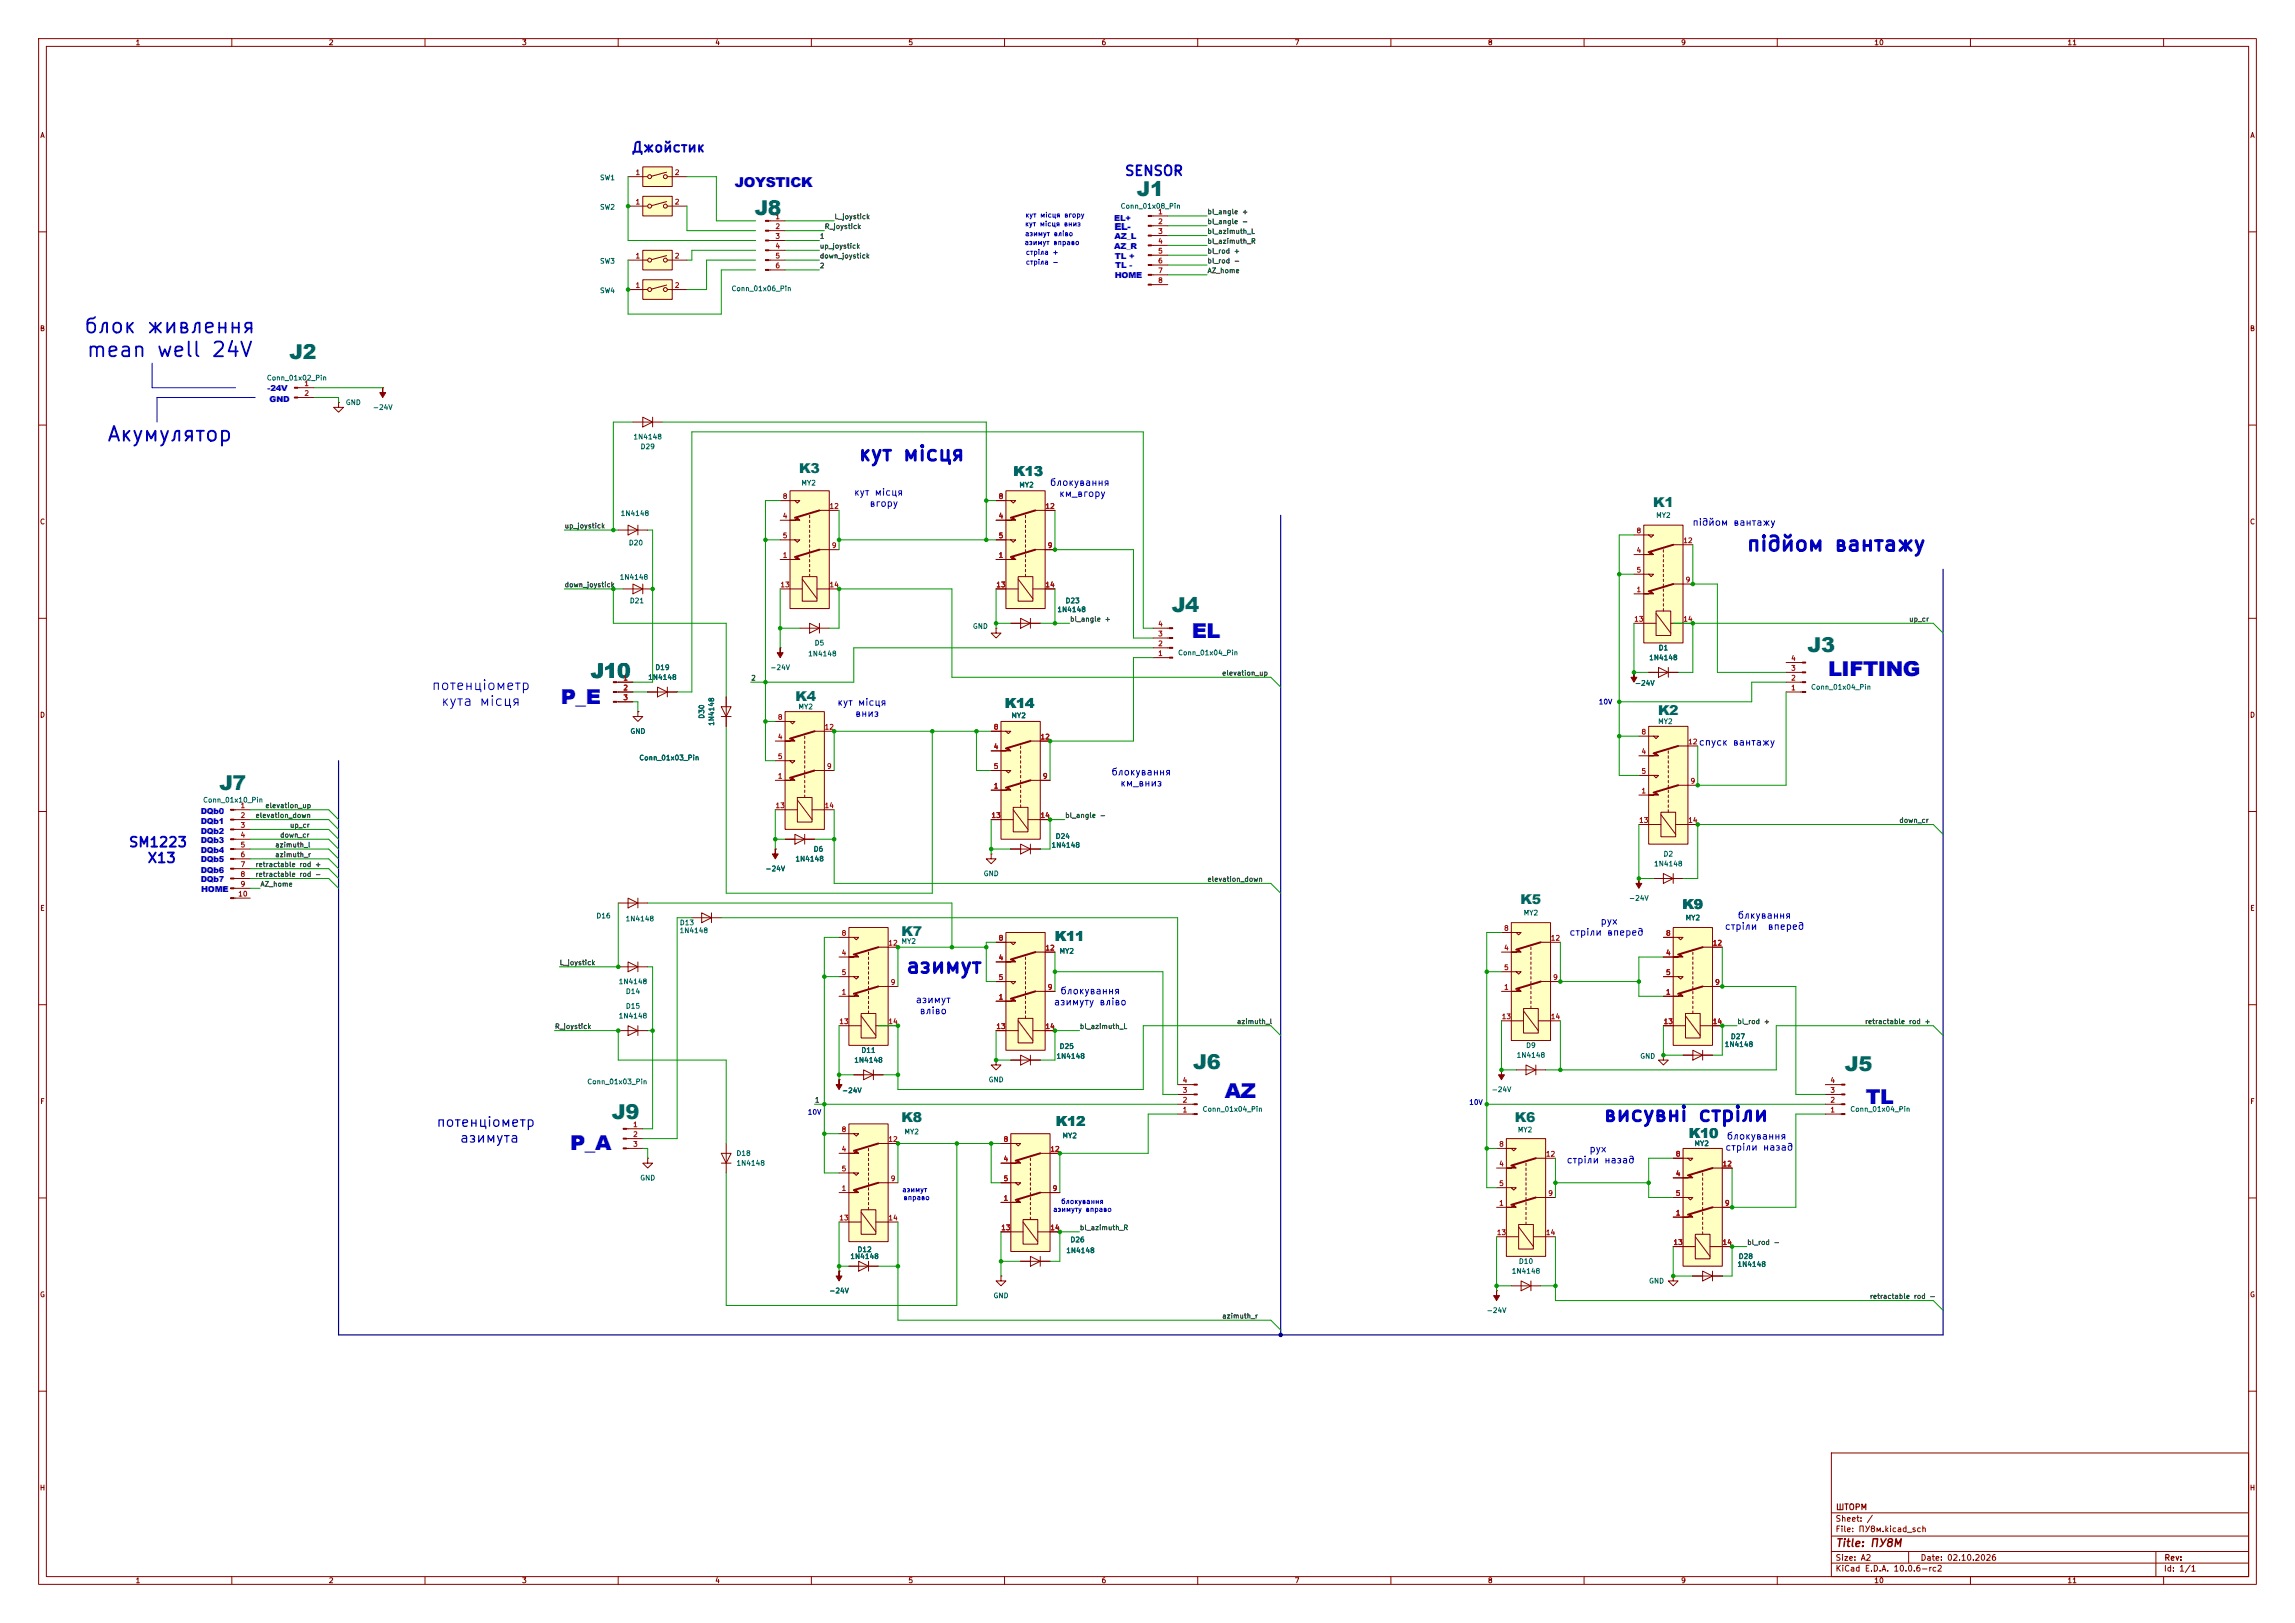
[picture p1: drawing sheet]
<svg xmlns="http://www.w3.org/2000/svg" width="594mm" height="420mm" viewBox="0 0 594 420" stroke-linecap="round" stroke-linejoin="round" font-family="sans-serif">
<defs><g id="words">
<g font-size="5.3" fill="#006464">
<text x="294.3" y="50.7">J1</text>
<text x="195.3" y="55.6">J8</text>
<text x="74.9" y="92.9">J2</text>
<text x="303.3" y="158.4">J4</text>
<text x="467.9" y="168.8">J3</text>
<text x="152.9" y="175.4">J10</text>
<text x="56.8" y="204.4">J7</text>
<text x="308.9" y="276.5">J6</text>
<text x="477.5" y="277">J5</text>
<text x="158.4" y="289.5">J9</text>
</g>
<g font-size="5.3" fill="#0000c2">
<text x="308.5" y="165.1">EL</text>
<text x="473.1" y="175">LIFTING</text>
<text x="145.2" y="182.1">P_E</text>
<text x="317.1" y="284.2">AZ</text>
<text x="483" y="285.7">TL</text>
<text x="147.6" y="297.7">P_A</text>
</g>
<g font-size="3.8" fill="#0000c2">
<text x="21.5" y="87.2">блок живлення</text>
<text x="22.2" y="93.3">mean well 24V</text>
<text x="27.5" y="115.2">Акумулятор</text>
<text x="222" y="120.2">кут місця</text>
<text x="451.8" y="143.6">підйом вантажу</text>
<text x="234.3" y="252.8">азимут</text>
<text x="414.8" y="291.2">висувні стріли</text>
</g>
<text font-size="3.5" fill="#0000c2" x="190.2" y="48.4">JOYSTICK</text>
<g font-size="3.5" fill="#006464">
<text x="206.9" y="122.3">K3</text>
<text x="262.3" y="123.1">K13</text>
<text x="427.9" y="131.2">K1</text>
<text x="205.9" y="181.5">K4</text>
<text x="260.1" y="183.3">K14</text>
<text x="429.1" y="185">K2</text>
<text x="393.6" y="234.1">K5</text>
<text x="435.5" y="235.3">K9</text>
<text x="233.3" y="242.2">K7</text>
<text x="273" y="243.5">K11</text>
<text x="233.3" y="290.4">K8</text>
<text x="273.3" y="291.5">K12</text>
<text x="392.1" y="290.4">K6</text>
<text x="437.1" y="294.5">K10</text>
</g>
<g font-size="2.5" fill="#0000c2">
<text x="163.3" y="40">Джойстик</text>
<text x="291" y="46.1">SENSOR</text>
<text x="288.4" y="59.6">EL-</text>
<text x="111.5" y="179.2">потенціометр</text>
<text x="114" y="183.3">кута місця</text>
<text x="33.1" y="219.8">SM1223</text>
<text x="38" y="223.9">X13</text>
<text x="112.8" y="292.2">потенціометр</text>
<text x="118.8" y="296.3">азимута</text>
</g>
<g font-size="2.1" fill="#0000c2">
<text x="288.4" y="57.3">EL+</text>
<text x="288.4" y="64.4">AZ_R</text>
<text x="288.5" y="61.9">AZ_L</text>
<text x="288.5" y="66.9">TL +</text>
<text x="288.6" y="69.2">TL -</text>
<text x="288.5" y="72">HOME</text>
<text x="69.3" y="101.2">-24V</text>
<text x="69.8" y="104">GND</text>
<text x="52" y="210.7">DQb0</text>
<text x="52" y="213.2">DQb1</text>
<text x="52" y="215.8">DQb2</text>
<text x="52" y="218.1">DQb3</text>
<text x="52" y="220.6">DQb4</text>
<text x="52" y="225.9">DQb6</text>
<text x="52" y="223.2">DQb5</text>
<text x="52" y="228.2">DQb7</text>
<text x="52.1" y="230.8">HOME</text>
</g>
<text font-size="2" fill="#840000" x="475" y="400.8">Title: ПУ8М</text>
<g font-size="1.8" fill="#0000c2">
<text x="220.9" y="128.7">кут місця</text>
<text x="224.9" y="131.6">вгору</text>
<text x="271.6" y="126.2">блокування</text>
<text x="274" y="129">км_вгору</text>
<text x="437.9" y="136.5">підйом вантажу</text>
<text x="216.6" y="183.1">кут місця</text>
<text x="221.2" y="185.9">вниз</text>
<text x="439.5" y="193.4">спуск вантажу</text>
<text x="287.5" y="201.1">блокування</text>
<text x="289.8" y="204">км_вниз</text>
<text x="414.1" y="239.7">рух</text>
<text x="449.6" y="238.2">блкування</text>
<text x="406.1" y="242.6">стріли вперед</text>
<text x="446.3" y="241">стріли</text>
<text x="457.4" y="241">вперед</text>
<text x="274.3" y="257.7">блокування</text>
<text x="236.8" y="260">азимут</text>
<text x="237.9" y="262.9">вліво</text>
<text x="272.6" y="260.6">азимуту вліво</text>
<text x="411.2" y="298.6">рух</text>
<text x="446.4" y="298.2">стріли назад</text>
<text x="446.8" y="295.3">блокування</text>
<text x="405.3" y="301.5">стріли назад</text>
</g>
<g font-size="1.5" fill="#840000">
<text x="475" y="394.1">Sheet: /</text>
<text x="475.1" y="391.1">ШТОРМ</text>
<text x="475" y="396.8">File: ПУ8м.kicad_sch</text>
<text x="475" y="407">KiCad E.D.A. 10.0.6-rc2</text>
<text x="475" y="404.2">Size: A2</text>
<text x="497" y="404.2">Date: 02.10.2026</text>
<text x="560" y="407">Id: 1/1</text>
<text x="560.1" y="404.2">Rev:</text>
</g>
<g font-size="1.3" fill="#840000">
<text x="35" y="12">1</text>
<text x="85" y="12">2</text>
<text x="135" y="12">3</text>
<text x="185" y="12">4</text>
<text x="235" y="12">5</text>
<text x="285" y="12">6</text>
<text x="335" y="12">7</text>
<text x="385" y="12">8</text>
<text x="435" y="12">9</text>
<text x="485" y="12">10</text>
<text x="535" y="12">11</text>
<text x="10.3" y="36">A</text>
<text x="582.3" y="36">A</text>
<text x="10.2" y="86">B</text>
<text x="582.2" y="86">B</text>
<text x="10.2" y="136">C</text>
<text x="582.2" y="136">C</text>
<text x="10.2" y="186">D</text>
<text x="582.2" y="186">D</text>
<text x="10.3" y="236">E</text>
<text x="582.3" y="236">E</text>
<text x="10.3" y="286">F</text>
<text x="582.3" y="286">F</text>
<text x="10.2" y="336">G</text>
<text x="582.2" y="336">G</text>
<text x="10.2" y="386">H</text>
<text x="582.2" y="386">H</text>
<text x="35" y="410">1</text>
<text x="85" y="410">2</text>
<text x="135" y="410">3</text>
<text x="185" y="410">4</text>
<text x="235" y="410">5</text>
<text x="285" y="410">6</text>
<text x="335" y="410">7</text>
<text x="385" y="410">8</text>
<text x="435" y="410">9</text>
<text x="485" y="410">10</text>
<text x="535" y="410">11</text>
</g>
<g font-size="1.3" fill="#006464">
<text x="155.2" y="46.9">SW1</text>
<text x="155.2" y="54.6">SW2</text>
<text x="289.9" y="54.3">Conn_01x08_Pin</text>
<text x="155.2" y="68.5">SW3</text>
<text x="155.2" y="76.1">SW4</text>
<text x="189.2" y="75.6">Conn_01x06_Pin</text>
<text x="68.9" y="98.8">Conn_01x02_Pin</text>
<text x="89.4" y="105.1">GND</text>
<text x="96.4" y="106.4">-24V</text>
<text x="163.8" y="114">1N4148</text>
<text x="165.7" y="116.5">D29</text>
<text x="207.3" y="125.9">MY2</text>
<text x="263.7" y="126.4">MY2</text>
<text x="160.5" y="133.8">1N4148</text>
<text x="428.5" y="134.3">MY2</text>
<text x="162.6" y="141.4">D20</text>
<text x="160.3" y="150.3">1N4148</text>
<text x="162.9" y="156.4">D21</text>
<text x="273.6" y="158.7">1N4148</text>
<text x="275.7" y="156.4">D23</text>
<text x="210.7" y="167.3">D5</text>
<text x="251.7" y="163">GND</text>
<text x="169.5" y="173.7">D19</text>
<text x="199.3" y="173.7">-24V</text>
<text x="209" y="170.1">1N4148</text>
<text x="304.8" y="169.9">Conn_01x04_Pin</text>
<text x="426.7" y="171.1">1N4148</text>
<text x="429.2" y="168.6">D1</text>
<text x="167.6" y="176.2">1N4148</text>
<text x="423" y="177.7">-24V</text>
<text x="468.6" y="178.8">Conn_01x04_Pin</text>
<text x="206.5" y="183.8">MY2</text>
<text x="163" y="190.2">GND</text>
<text x="182.6" y="186.1" transform="rotate(-90 182.6 186.1)">D30</text>
<text x="185.1" y="188" transform="rotate(-90 185.1 188)">1N4148</text>
<text x="261.7" y="186.1">MY2</text>
<text x="429" y="187.7">MY2</text>
<text x="165.3" y="197.1">Conn_01x03_Pin</text>
<text x="52.4" y="208">Conn_01x10_Pin</text>
<text x="210.5" y="220.7">D6</text>
<text x="272" y="219.7">1N4148</text>
<text x="273.1" y="217.4">D24</text>
<text x="430.4" y="221.9">D2</text>
<text x="198" y="225.8">-24V</text>
<text x="205.7" y="223.2">1N4148</text>
<text x="254.5" y="227">GND</text>
<text x="428" y="224.5">1N4148</text>
<text x="421.5" y="233.4">-24V</text>
<text x="154.2" y="237.9">D16</text>
<text x="161.8" y="238.7">1N4148</text>
<text x="175.8" y="239.7">D13</text>
<text x="394.2" y="237.2">MY2</text>
<text x="436.1" y="238.5">MY2</text>
<text x="175.8" y="241.8">1N4148</text>
<text x="233.2" y="244.5">MY2</text>
<text x="274.1" y="247.1">MY2</text>
<text x="160" y="255">1N4148</text>
<text x="161.9" y="257.5">D14</text>
<text x="160" y="263.9">1N4148</text>
<text x="161.9" y="261.3">D15</text>
<text x="447.9" y="269.2">D27</text>
<text x="221" y="275.3">1N4148</text>
<text x="222.8" y="272.7">D11</text>
<text x="273.3" y="274.3">1N4148</text>
<text x="274.1" y="271.7">D25</text>
<text x="392.4" y="274">1N4148</text>
<text x="394.9" y="271.5">D9</text>
<text x="424.4" y="274.3">GND</text>
<text x="446.3" y="271.2">1N4148</text>
<text x="151.9" y="280.9">Conn_01x03_Pin</text>
<text x="255.7" y="280.4">GND</text>
<text x="217.8" y="283.2">-24V</text>
<text x="311.1" y="288">Conn_01x04_Pin</text>
<text x="386" y="282.9">-24V</text>
<text x="478.8" y="288">Conn_01x04_Pin</text>
<text x="234" y="293.8">MY2</text>
<text x="392.7" y="293.3">MY2</text>
<text x="190.5" y="299.4">D18</text>
<text x="274.9" y="294.8">MY2</text>
<text x="438.4" y="296.9">MY2</text>
<text x="165.6" y="305.8">GND</text>
<text x="190.5" y="302">1N4148</text>
<text x="276.9" y="321.8">D26</text>
<text x="220" y="326.1">1N4148</text>
<text x="221.8" y="324.3">D12</text>
<text x="275.8" y="324.6">1N4148</text>
<text x="391.2" y="329.9">1N4148</text>
<text x="393" y="327.4">D10</text>
<text x="449.6" y="328.1">1N4148</text>
<text x="449.9" y="326.1">D28</text>
<text x="214.5" y="335">-24V</text>
<text x="426.7" y="332.4">GND</text>
<text x="257" y="336.2">GND</text>
<text x="384.7" y="340.1">-24V</text>
</g>
<g font-size="1.3" fill="#a90000">
<text x="164.4" y="45.6">1</text>
<text x="174.5" y="45.6">2</text>
<text x="164.4" y="53.2">1</text>
<text x="174.5" y="53.2">2</text>
<text x="200.6" y="57">1</text>
<text x="200.6" y="59.6">2</text>
<text x="299.6" y="55.7">1</text>
<text x="299.6" y="58.3">2</text>
<text x="200.6" y="62.1">3</text>
<text x="200.6" y="64.6">4</text>
<text x="299.6" y="60.8">3</text>
<text x="299.6" y="63.4">4</text>
<text x="299.6" y="65.9">5</text>
<text x="164.4" y="67.2">1</text>
<text x="174.5" y="67.2">2</text>
<text x="200.6" y="67.2">5</text>
<text x="200.6" y="69.7">6</text>
<text x="299.6" y="68.4">6</text>
<text x="299.6" y="71">7</text>
<text x="164.4" y="74.8">1</text>
<text x="174.5" y="74.8">2</text>
<text x="299.6" y="73.5">8</text>
<text x="78.6" y="100.2">1</text>
<text x="78.6" y="102.7">2</text>
<text x="202.5" y="129.4">8</text>
<text x="214.6" y="131.9">12</text>
<text x="258.3" y="129.4">8</text>
<text x="270.4" y="131.9">12</text>
<text x="202.5" y="134.5">4</text>
<text x="258.3" y="134.5">4</text>
<text x="202.5" y="139.6">5</text>
<text x="215.2" y="142.1">9</text>
<text x="258.3" y="139.6">5</text>
<text x="271" y="142.1">9</text>
<text x="423.4" y="143.4">4</text>
<text x="423.4" y="138.3">8</text>
<text x="435.5" y="140.8">12</text>
<text x="202.5" y="144.6">1</text>
<text x="258.3" y="144.6">1</text>
<text x="423.4" y="148.5">5</text>
<text x="201.9" y="152.3">13</text>
<text x="214.6" y="152.3">14</text>
<text x="257.7" y="152.3">13</text>
<text x="270.4" y="152.3">14</text>
<text x="423.4" y="153.5">1</text>
<text x="436.1" y="151">9</text>
<text x="422.8" y="161.2">13</text>
<text x="435.5" y="161.2">14</text>
<text x="299.6" y="167.5">2</text>
<text x="299.6" y="165">3</text>
<text x="299.6" y="162.4">4</text>
<text x="299.6" y="170">1</text>
<text x="463.5" y="173.9">3</text>
<text x="463.5" y="171.3">4</text>
<text x="161.2" y="176.4">1</text>
<text x="161.2" y="178.9">2</text>
<text x="463.5" y="178.9">1</text>
<text x="463.5" y="176.4">2</text>
<text x="161.2" y="181.5">3</text>
<text x="201.2" y="191.6">4</text>
<text x="201.2" y="186.6">8</text>
<text x="213.3" y="189.1">12</text>
<text x="257.1" y="189.1">8</text>
<text x="269.2" y="191.6">12</text>
<text x="424.7" y="190.4">8</text>
<text x="201.2" y="196.7">5</text>
<text x="257.1" y="194.2">4</text>
<text x="424.7" y="195.4">4</text>
<text x="436.8" y="192.9">12</text>
<text x="201.2" y="201.8">1</text>
<text x="213.9" y="199.3">9</text>
<text x="257.1" y="199.3">5</text>
<text x="269.8" y="201.8">9</text>
<text x="424.7" y="200.5">5</text>
<text x="437.4" y="203.1">9</text>
<text x="62.1" y="209.4">1</text>
<text x="200.6" y="209.4">13</text>
<text x="213.3" y="209.4">14</text>
<text x="257.1" y="204.3">1</text>
<text x="424.7" y="205.6">1</text>
<text x="62.1" y="212">2</text>
<text x="62.1" y="214.5">3</text>
<text x="256.5" y="212">13</text>
<text x="269.2" y="212">14</text>
<text x="424.1" y="213.2">13</text>
<text x="436.8" y="213.2">14</text>
<text x="62.1" y="217">4</text>
<text x="62.1" y="219.6">5</text>
<text x="62.1" y="222.1">6</text>
<text x="62.1" y="224.7">7</text>
<text x="62.1" y="227.2">8</text>
<text x="61.5" y="232.3">10</text>
<text x="62.1" y="229.7">9</text>
<text x="217.7" y="242.4">8</text>
<text x="229.8" y="245">12</text>
<text x="258.3" y="243.7">8</text>
<text x="389.2" y="241.2">8</text>
<text x="401.3" y="243.7">12</text>
<text x="431.1" y="242.4">8</text>
<text x="443.2" y="245">12</text>
<text x="217.7" y="247.5">4</text>
<text x="258.3" y="248.8">4</text>
<text x="270.4" y="246.2">12</text>
<text x="389.2" y="246.2">4</text>
<text x="389.2" y="251.3">5</text>
<text x="431.1" y="247.5">4</text>
<text x="217.7" y="257.7">1</text>
<text x="217.7" y="252.6">5</text>
<text x="230.4" y="255.1">9</text>
<text x="258.3" y="253.9">5</text>
<text x="271" y="256.4">9</text>
<text x="389.2" y="256.4">1</text>
<text x="401.9" y="253.9">9</text>
<text x="431.1" y="257.7">1</text>
<text x="431.1" y="252.6">5</text>
<text x="443.8" y="255.1">9</text>
<text x="258.3" y="258.9">1</text>
<text x="217.1" y="265.3">13</text>
<text x="229.8" y="265.3">14</text>
<text x="257.7" y="266.6">13</text>
<text x="270.4" y="266.6">14</text>
<text x="388.6" y="264">13</text>
<text x="401.3" y="264">14</text>
<text x="430.5" y="265.3">13</text>
<text x="443.2" y="265.3">14</text>
<text x="306" y="280.5">4</text>
<text x="473.6" y="280.5">4</text>
<text x="306" y="285.6">2</text>
<text x="306" y="283.1">3</text>
<text x="473.6" y="285.6">2</text>
<text x="473.6" y="283.1">3</text>
<text x="163.7" y="292">1</text>
<text x="217.7" y="293.2">8</text>
<text x="306" y="288.2">1</text>
<text x="473.6" y="288.2">1</text>
<text x="163.7" y="294.5">2</text>
<text x="163.7" y="297">3</text>
<text x="217.7" y="298.3">4</text>
<text x="229.8" y="295.8">12</text>
<text x="259.6" y="295.8">8</text>
<text x="271.7" y="298.3">12</text>
<text x="387.9" y="297">8</text>
<text x="400" y="299.6">12</text>
<text x="433.6" y="299.6">8</text>
<text x="217.7" y="303.4">5</text>
<text x="230.4" y="305.9">9</text>
<text x="259.6" y="300.9">4</text>
<text x="259.6" y="305.9">5</text>
<text x="387.9" y="302.1">4</text>
<text x="433.6" y="304.7">4</text>
<text x="445.7" y="302.1">12</text>
<text x="217.7" y="308.5">1</text>
<text x="259.6" y="311">1</text>
<text x="272.3" y="308.5">9</text>
<text x="387.9" y="307.2">5</text>
<text x="400.6" y="309.7">9</text>
<text x="433.6" y="309.7">5</text>
<text x="217.1" y="316.1">13</text>
<text x="229.8" y="316.1">14</text>
<text x="387.9" y="312.3">1</text>
<text x="433.6" y="314.8">1</text>
<text x="446.3" y="312.3">9</text>
<text x="259" y="318.6">13</text>
<text x="271.7" y="318.6">14</text>
<text x="387.3" y="319.9">13</text>
<text x="400" y="319.9">14</text>
<text x="433" y="322.4">13</text>
<text x="445.7" y="322.4">14</text>
</g>
<g font-size="1.3" fill="#0f0f0f">
<text x="213.3" y="59.6">R_joystick</text>
<text x="215.9" y="57">L_joystick</text>
<text x="312.4" y="55.8">bl_angle +</text>
<text x="312.4" y="58.3">bl_angle -</text>
<text x="212.1" y="62.1">1</text>
<text x="212.1" y="64.6">up_joystick</text>
<text x="312.4" y="63.4">bl_azimuth_R</text>
<text x="312.4" y="60.8">bl_azimuth_L</text>
<text x="312.4" y="65.9">bl_rod +</text>
<text x="212.1" y="69.7">2</text>
<text x="212.1" y="67.2">down_joystick</text>
<text x="312.4" y="68.5">bl_rod -</text>
<text x="312.4" y="71">AZ_home</text>
<text x="146" y="137">up_joystick</text>
<text x="146" y="152.3">down_joystick</text>
<text x="276.8" y="161.2">bl_angle +</text>
<text x="494" y="161.2">up_cr</text>
<text x="194.3" y="176.4">2</text>
<text x="316.2" y="175.1">elevation_up</text>
<text x="68.6" y="209.4">elevation_up</text>
<text x="66" y="212">elevation_down</text>
<text x="74.9" y="214.5">up_cr</text>
<text x="275.6" y="212">bl_angle -</text>
<text x="491.5" y="213.2">down_cr</text>
<text x="71.1" y="219.6">azimuth_l</text>
<text x="72.4" y="217">down_cr</text>
<text x="66" y="227.2">retractable rod -</text>
<text x="66" y="224.7">retractable rod +</text>
<text x="71.1" y="222.1">azimuth_r</text>
<text x="67.3" y="229.7">AZ_home</text>
<text x="312.4" y="228.5">elevation_down</text>
<text x="144.8" y="250.1">L_joystick</text>
<text x="143.5" y="266.6">R_joystick</text>
<text x="279.4" y="266.6">bl_azimuth_L</text>
<text x="320" y="265.3">azimuth_l</text>
<text x="449.6" y="265.3">bl_rod +</text>
<text x="482.6" y="265.3">retractable rod +</text>
<text x="210.8" y="285.6">1</text>
<text x="279.4" y="318.6">bl_azimuth_R</text>
<text x="452.1" y="322.5">bl_rod -</text>
<text x="316.2" y="341.5">azimuth_r</text>
<text x="483.8" y="336.4">retractable rod -</text>
</g>
<g font-size="1.3" fill="#0000c2">
<text x="265.2" y="58.9">кут місця вниз</text>
<text x="265.3" y="56.6">кут місця вгору</text>
<text x="265.1" y="63.7">азимут вправо</text>
<text x="265.2" y="61.4">азимут вліво</text>
<text x="265.4" y="68.8">стріла -</text>
<text x="265.4" y="66.2">стріла +</text>
<text x="413.7" y="182.6">10V</text>
<text x="380.1" y="286.2">10V</text>
<text x="208.9" y="288.7">10V</text>
<text x="233.4" y="308.8">азимут</text>
<text x="233.7" y="310.9">вправо</text>
<text x="274.5" y="311.9">блокування</text>
<text x="272.4" y="313.9">азимуту вправо</text>
</g>
</g></defs>
<g fill="none" stroke="#840000" stroke-width=".26">
<path d="M10 10h574v400h-574zM12 12h570v396h-570zM60 10v2M110 10v2M160 10v2M210 10v2M260 10v2M310 10v2M360 10v2M410 10v2M460 10v2M510 10v2"/>
<path d="M560 10v2M10 60h2M582 60h2M10 110h2M582 110h2M10 160h2M582 160h2M10 210h2M582 210h2M10 260h2M582 260h2M10 310h2"/>
<path d="M582 310h2M10 360h2M474 376h108v32h-108zM582 360h2M474 397.5h108M474 391.5h108M60 408v2M110 408v2M160 408v2M210 408v2M260 408v2M310 408v2"/>
<path d="M360 408v2M410 408v2M460 408v2M474 404.5h108M474 401.5h108M494 401.5v3M510 408v2M558 401.5v6.5M560 408v2"/>
</g>
<path d="M166.4 43.2h7.6v5.1h-7.6z" fill="#ffffc2"/>
<g fill="none" stroke="#840000" stroke-width=".26">
<path d="M162.6 45.7h5M166.4 43.2h7.6v5.1h-7.6zM172.5 44.6l-3.8 1M172.7 45.7h5.1"/>
<circle cx="168.1" cy="45.7" r=".51"/>
<circle cx="172.2" cy="45.7" r=".51"/>
</g>
<path d="M203.2 184.2h10.2v30.4h-10.2z" fill="#ffffc2"/>
<g fill="none" stroke="#840000" stroke-width=".26">
<path d="M161.3 152.4h7.6M163.8 151.1l2.6 1.3-2.6 1.3zM166.4 151.1v2.6M159.6 176.5h4.2M159.6 179.1h4.2M159.6 181.6h4.2M200.7 196.9h5l-.6 .6-.6-.6M200.7 186.7h5l-.6 .6-.6-.6M200.7 191.8h2.5M203.2 184.2h10.2v30.4h-10.2zM208.3 190.5v.6M208.3 191.8v.6"/>
<path d="M208.3 193v.7M208.3 194.3v.6M208.3 195.6v.6M208.3 196.9v.6M208.3 198.1v.7M208.3 199.4v.6M210.8 199.4h5.1M210.8 189.2h5.1M200.7 209.6h5.7M200.7 201.9h2.5M206.4 206.4h3.8v6.3h-3.8zM206.4 207l3.8 5.1"/>
<path d="M208.3 200.7v.6M208.3 201.9v.7M208.3 203.2v.6M208.3 204.5v.6M208.3 205.7v.7M210.2 209.6h5.7"/>
</g>
<g fill="#840000" stroke="#840000" stroke-width=".26">
<path d="M203.2 201.9h1.3l.6-.6 .6 .6z"/>
<path d="M203.2 191.8h1.3l.6-.7 .6 .7z"/>
<path d="M158.7 176.4h.9v.3h-.9z"/>
<path d="M158.7 178.9h.9v.3h-.9z"/>
<path d="M158.7 181.5h.9v.2h-.9z"/>
</g>
<path d="M210.8 199.4l-6.3 1.9M210.8 189.2l-6.3 1.9" fill="none" stroke="#840000" stroke-width=".51"/>
<path d="M391.2 238.8h10.1v30.4h-10.1z" fill="#ffffc2"/>
<g fill="none" stroke="#840000" stroke-width=".26">
<path d="M391.2 238.8h10.1v30.4h-10.1zM388.6 251.5h5.1l-.6 .6-.7-.6M388.6 241.3h5.1l-.6 .6-.7-.6M388.6 256.5h2.6M388.6 246.4h2.6M396.2 245.1v.6M396.2 246.4v.6M396.2 247.7v.6M396.2 248.9v.7M396.2 250.2v.6M396.2 251.5v.6M396.2 252.7v.7"/>
<path d="M396.2 254v.6M396.2 255.3v.6M396.2 256.5v.7M396.2 257.8v.6M396.2 259.1v.6M398.8 254h5.1M398.8 243.8h5.1M388.6 264.2h5.7M394.3 261h3.8v6.3h-3.8zM394.3 261.6l3.8 5.1M396.2 260.4v.6M398.1 264.2h5.8"/>
<path d="M387.3 334h.1"/>
</g>
<g fill="#840000" stroke="#840000" stroke-width=".26">
<path d="M391.2 256.5h1.2l.7-.6 .6 .6z"/>
<path d="M391.2 246.4h1.2l.7-.7 .6 .7z"/>
<path d="M387.3 334v1.3h.8l-.8 1.3-.7-1.3h.7z"/>
</g>
<path d="M398.8 254l-6.4 1.9M398.8 243.8l-6.4 1.9" fill="none" stroke="#840000" stroke-width=".51"/>
<path d="M219.7 290.8h10.2v30.5h-10.2z" fill="#ffffc2"/>
<g fill="none" stroke="#840000" stroke-width=".26">
<path d="M217.2 293.4h5l-.6 .6-.6-.6M217.2 298.5h2.5M219.7 290.8h10.2v30.5h-10.2zM224.8 297.2v.6M224.8 298.5v.6M224.8 299.7v.7M227.3 295.9h5.1M217.2 303.5h5l-.6 .7-.6-.7M217.2 316.2h5.7M217.2 308.6h2.5M222.9 313.1h3.8v6.3h-3.8zM222.9 313.7l3.8 5.1"/>
<path d="M224.8 301v.6M224.8 302.3v.6M224.8 303.5v.7M224.8 304.8v.6M224.8 306.1v.6M224.8 307.3v.7M224.8 308.6v.6M224.8 309.9v.6M224.8 311.2v.6M224.8 312.4v.7M226.7 316.2h5.7M227.3 306.1h5.1"/>
</g>
<g fill="#840000" stroke="#840000" stroke-width=".26">
<path d="M219.7 308.6h1.3l.6-.6 .6 .6z"/>
<path d="M219.7 298.5h1.3l.6-.7 .6 .7z"/>
</g>
<path d="M227.3 295.9l-6.3 1.9M227.3 306.1l-6.3 1.9" fill="none" stroke="#840000" stroke-width=".51"/>
<path d="M219.7 240h10.2v30.5h-10.2z" fill="#ffffc2"/>
<g fill="none" stroke="#840000" stroke-width=".26">
<path d="M217.2 252.7h5l-.6 .7-.6-.7M217.2 242.6h5l-.6 .6-.6-.6M217.2 257.8h2.5M217.2 247.7h2.5M219.7 240h10.2v30.5h-10.2zM224.8 246.4v.6M224.8 247.7v.6M224.8 248.9v.7M224.8 250.2v.6M224.8 251.5v.6M224.8 252.7v.7M224.8 254v.6"/>
<path d="M224.8 255.3v.6M224.8 256.5v.7M224.8 257.8v.6M224.8 259.1v.6M227.3 255.3h5.1M227.3 245.1h5.1M217.2 279.4h.1M217.2 265.4h5.7M221 278.1h7.6M222.9 262.3h3.8v6.3h-3.8zM222.9 262.9l3.8 5.1M223.5 276.9l2.6 1.2-2.6 1.3z"/>
<path d="M224.8 260.4v.6M224.8 261.6v.7M226.1 276.9v2.5M226.7 265.4h5.7"/>
</g>
<g fill="#840000" stroke="#840000" stroke-width=".26">
<path d="M219.7 257.8h1.3l.6-.6 .6 .6z"/>
<path d="M219.7 247.7h1.3l.6-.7 .6 .7z"/>
<path d="M217.2 279.4v1.3h.7l-.7 1.2-.8-1.2h.8z"/>
</g>
<path d="M227.3 255.3l-6.3 1.9M227.3 245.1l-6.3 1.9" fill="none" stroke="#840000" stroke-width=".51"/>
<path d="M433.1 240h10.1v30.5h-10.1z" fill="#ffffc2"/>
<g fill="none" stroke="#840000" stroke-width=".26">
<path d="M430.5 252.7h5.1l-.6 .7-.7-.7M430.5 242.6h5.1l-.6 .6-.7-.6M430.5 257.8h2.6M430.5 247.7h2.6M433.1 240h10.1v30.5h-10.1zM438.1 246.4v.6M438.1 247.7v.6M438.1 248.9v.7M438.1 250.2v.6M438.1 251.5v.6M438.1 252.7v.7M438.1 254v.6"/>
<path d="M438.1 255.3v.6M438.1 256.5v.7M438.1 257.8v.6M438.1 259.1v.6M440.7 255.3h5.1M440.7 245.1h5.1M430.5 265.4h5.7M436.2 262.3h3.9v6.3h-3.9zM436.2 262.9l3.9 5.1M438.1 260.4v.6M438.1 261.6v.7M440.1 265.4h5.7"/>
</g>
<g fill="#840000" stroke="#840000" stroke-width=".26">
<path d="M433.1 257.8h1.2l.7-.6 .6 .6z"/>
<path d="M433.1 247.7h1.2l.7-.7 .6 .7z"/>
</g>
<path d="M440.7 255.3l-6.4 1.9M440.7 245.1l-6.4 1.9" fill="none" stroke="#840000" stroke-width=".51"/>
<path d="M260.3 127h10.2v30.5h-10.2z" fill="#ffffc2"/>
<g fill="none" stroke="#840000" stroke-width=".26">
<path d="M199 57.2h4.2M199 59.7h4.2M298 55.9h4.3M298 58.4h4.3M199 62.2h4.2M199 64.8h4.2M199 67.3h4.2M199 69.9h4.2M298 61h4.3M298 63.5h4.3M298 66h4.3M298 68.6h4.3"/>
<path d="M298 71.1h4.3M298 73.7h4.3M160 137.2h7.6M162.6 135.9l2.5 1.3-2.5 1.2zM165.1 135.9v2.5M257.8 139.7h5.1l-.6 .6-.7-.6M257.8 129.5h5.1l-.6 .7-.7-.7M257.8 134.6h2.5M260.3 127h10.2v30.5h-10.2zM265.4 133.4v.6M265.4 134.6v.7M265.4 135.9v.6"/>
<path d="M265.4 137.2v.6M265.4 138.4v.7M265.4 139.7v.6M268 132.1h5M257.8 152.4h5.7M257.8 144.8h2.5M263.5 149.2h3.8v6.4h-3.8zM263.5 149.9l3.8 5M265.4 141v.6M265.4 142.2v.7M265.4 143.5v.6M265.4 144.8v.6"/>
<path d="M265.4 146.1v.6M265.4 147.3v.7M265.4 148.6v.6M267.3 152.4h5.7M268 142.2h5M207 162.6h7.6M209.5 161.3l2.6 1.3-2.6 1.2zM212.1 161.3v2.5M298.4 170.2h4.3M298.4 167.6h4.3M298.4 165.1h4.3M298.4 162.6h4.3"/>
<path d="M165.1 184.2v1.2h1.3l-1.3 1.3-1.3-1.3h1.3M165.1 184.2h.1M424.2 227.3h.1M428 227.3h7.6M430.5 226.1l2.6 1.2-2.6 1.3zM433.1 226.1v2.5M388.6 276.9h.1M430.5 273.1v1.2h1.3l-1.3 1.3-1.2-1.3h1.2M430.5 273.1h.1"/>
</g>
<g fill="#840000" stroke="#840000" stroke-width=".26">
<path d="M260.3 144.8h1.3l.7-.7 .6 .7z"/>
<path d="M260.3 134.6h1.3l.7-.6 .6 .6z"/>
<path d="M302.7 170.1h.8v.2h-.8z"/>
<path d="M302.7 167.5h.8v.3h-.8z"/>
<path d="M302.7 165h.8v.2h-.8z"/>
<path d="M302.7 162.4h.8v.3h-.8z"/>
<path d="M297.2 55.8h.8v.2h-.8z"/>
<path d="M297.2 58.3h.8v.2h-.8z"/>
<path d="M297.2 60.8h.8v.3h-.8z"/>
<path d="M297.2 63.4h.8v.2h-.8z"/>
<path d="M297.2 65.9h.8v.3h-.8z"/>
<path d="M297.2 68.5h.8v.2h-.8z"/>
<path d="M297.2 71h.8v.2h-.8z"/>
<path d="M297.2 73.5h.8v.3h-.8z"/>
<path d="M388.6 276.9v1.2h.8l-.8 1.3-.7-1.3h.7z"/>
<path d="M424.2 227.3v1.3h.7l-.7 1.3-.8-1.3h.8z"/>
<path d="M198.1 57h.9v.3h-.9z"/>
<path d="M198.1 59.6h.9v.2h-.9z"/>
<path d="M198.1 62.1h.9v.3h-.9z"/>
<path d="M198.1 64.6h.9v.3h-.9z"/>
<path d="M198.1 67.2h.9v.2h-.9z"/>
<path d="M198.1 69.7h.9v.3h-.9z"/>
</g>
<path d="M268 132.1l-6.4 1.9M268 142.2l-6.4 1.9" fill="none" stroke="#840000" stroke-width=".51"/>
<path d="M435.6 297.2h10.2v30.5h-10.2z" fill="#ffffc2"/>
<g fill="none" stroke="#840000" stroke-width=".26">
<path d="M87.6 104.1v1.3h1.3l-1.3 1.3-1.2-1.3h1.2M87.6 104.1h.1M167.6 179.1h7.7M170.2 177.8l2.5 1.3-2.5 1.2zM172.7 177.8v2.5M392.4 276.9h7.6M395 275.6l2.5 1.3-2.5 1.2zM397.5 275.6v2.5M433.1 299.7h5l-.6 .7-.6-.7M435.6 297.2h10.2v30.5h-10.2zM433.1 309.9h5l-.6 .6-.6-.6M433.1 315h2.5"/>
<path d="M433.1 304.8h2.5M438.8 319.4h3.8v6.4h-3.8zM440.7 303.5v.7M440.7 304.8v.6M440.7 306.1v.6M440.7 307.3v.7M440.7 308.6v.6M440.7 309.9v.6M440.7 311.2v.6M440.7 312.4v.7M440.7 313.7v.6M440.7 315v.6"/>
<path d="M440.7 316.2v.7M440.7 317.5v.6M440.7 318.8v.6M443.2 312.4h5.1M443.2 302.3h5.1M433.1 322.6h5.7M438.8 320l3.8 5.1M442.6 322.6h5.7"/>
</g>
<g fill="#840000" stroke="#840000" stroke-width=".26">
<path d="M435.6 315h1.3l.6-.7 .6 .7z"/>
<path d="M435.6 304.8h1.3l.6-.6 .6 .6z"/>
</g>
<path d="M443.2 312.4l-6.3 1.9M443.2 302.3l-6.3 1.9" fill="none" stroke="#840000" stroke-width=".51"/>
<path d="M204.5 127h10.1v30.5h-10.1z" fill="#ffffc2"/>
<g fill="none" stroke="#840000" stroke-width=".26">
<path d="M201.9 139.7h5.1l-.6 .6-.7-.6M201.9 129.5h5.1l-.6 .7-.7-.7M201.9 134.6h2.6M204.5 127h10.1v30.5h-10.1zM209.5 133.4v.6M209.5 134.6v.7M209.5 135.9v.6M209.5 137.2v.6M209.5 138.4v.7M209.5 139.7v.6M212.1 132.1h5.1M201.9 152.4h5.7"/>
<path d="M201.9 144.8h2.6M207.6 149.2h3.9v6.4h-3.9zM207.6 149.9l3.9 5M209.5 141v.6M209.5 142.2v.7M209.5 143.5v.6M209.5 144.8v.6M209.5 146.1v.6M209.5 147.3v.7M209.5 148.6v.6M211.5 152.4h5.7M212.1 142.2h5.1"/>
<path d="M422.9 174h.1M435.6 273.1h7.6M438.1 271.8l2.6 1.3-2.6 1.2zM440.7 271.8v2.5"/>
</g>
<g fill="#840000" stroke="#840000" stroke-width=".26">
<path d="M204.5 144.8h1.2l.7-.7 .6 .7z"/>
<path d="M204.5 134.6h1.2l.7-.6 .6 .6z"/>
<path d="M422.9 174v1.3h.8l-.8 1.2-.8-1.2h.8z"/>
</g>
<path d="M212.1 132.1l-6.4 1.9M212.1 142.2l-6.4 1.9" fill="none" stroke="#840000" stroke-width=".51"/>
<path d="M425.4 135.9h10.2v30.5h-10.2z" fill="#ffffc2"/>
<g fill="none" stroke="#840000" stroke-width=".26">
<path d="M77.1 100.3h4.2M77.1 102.9h4.2M99.1 100.3h.1M422.9 138.4h5.1l-.6 .7-.7-.7M425.4 135.9h10.2v30.5h-10.2zM422.9 148.6h5.1l-.6 .6-.7-.6M422.9 153.7h2.5M422.9 143.5h2.5M428.6 158.1h3.8v6.4h-3.8zM428.6 158.8l3.8 5M430.5 142.2v.7M430.5 143.5v.6"/>
<path d="M430.5 144.8v.6M430.5 146.1v.6M430.5 147.3v.7M430.5 148.6v.6M430.5 149.9v.6M430.5 151.1v.7M430.5 152.4v.6M430.5 153.7v.6M430.5 154.9v.7M430.5 156.2v.6M430.5 157.5v.6M433.1 151.1h5"/>
<path d="M433.1 141h5M422.9 161.3h5.7M432.4 161.3h5.7M472.4 288.3h4.3M472.4 285.8h4.3M472.4 283.2h4.3M472.4 280.7h4.3M217.2 328.9h.1"/>
</g>
<g fill="#840000" stroke="#840000" stroke-width=".26">
<path d="M425.4 153.7h1.3l.7-.7 .6 .7z"/>
<path d="M425.4 143.5h1.3l.7-.6 .6 .6z"/>
<path d="M217.2 328.9v1.3h.7l-.7 1.3-.8-1.3h.8z"/>
<path d="M99.1 100.3v1.3h.7l-.7 1.3-.8-1.3h.8z"/>
<path d="M76.2 100.2h.9v.3h-.9z"/>
<path d="M76.2 102.7h.9v.3h-.9z"/>
<path d="M476.7 288.2h.8v.2h-.8z"/>
<path d="M476.7 285.6h.8v.3h-.8z"/>
<path d="M476.7 283.1h.8v.2h-.8z"/>
<path d="M476.7 280.5h.8v.3h-.8z"/>
</g>
<path d="M433.1 151.1l-6.4 1.9M433.1 141l-6.4 1.9" fill="none" stroke="#840000" stroke-width=".51"/>
<path d="M261.6 293.4h10.2v30.5h-10.2z" fill="#ffffc2"/>
<g fill="none" stroke="#840000" stroke-width=".26">
<path d="M426.7 174h7.6M429.3 172.7l2.5 1.3-2.5 1.3zM431.8 172.7v2.6M259.1 295.9h5.1l-.7 .6-.6-.6M261.6 293.4h10.2v30.5h-10.2zM266.7 299.7v.7M269.2 298.5h5.1M259.1 306.1h5.1l-.7 .6-.6-.6M259.1 318.8h5.7M259.1 311.2h2.5M259.1 301h2.5M264.8 315.6h3.8v6.3h-3.8z"/>
<path d="M264.8 316.2l3.8 5.1M266.7 301v.6M266.7 302.3v.6M266.7 303.5v.7M266.7 304.8v.6M266.7 306.1v.6M266.7 307.3v.7M266.7 308.6v.6M266.7 309.9v.6M266.7 311.2v.6M266.7 312.4v.7M266.7 313.7v.6"/>
<path d="M266.7 315v.6M268.6 318.8h5.7M269.2 308.6h5.1M391.2 332.7h7.6M393.7 331.5l2.5 1.2-2.5 1.3zM396.2 331.5v2.5M433.1 330.2v1.3h1.2l-1.2 1.2-1.3-1.2h1.3M433.1 330.2h.1"/>
</g>
<g fill="#840000" stroke="#840000" stroke-width=".26">
<path d="M261.6 311.2h1.3l.6-.7 .7 .7z"/>
<path d="M261.6 301h1.3l.6-.6 .7 .6z"/>
</g>
<path d="M269.2 298.5l-6.3 1.9M269.2 308.6l-6.3 1.9" fill="none" stroke="#840000" stroke-width=".51"/>
<path d="M426.7 188h10.2v30.4h-10.2z" fill="#ffffc2"/>
<g fill="none" stroke="#840000" stroke-width=".26">
<path d="M424.2 190.5h5.1l-.7 .6-.6-.6M424.2 195.6h2.5M426.7 188h10.2v30.4h-10.2zM431.8 194.3v.6M431.8 195.6v.6M431.8 196.9v.6M431.8 198.1v.7M431.8 199.4v.6M434.3 193h5.1M424.2 200.7h5.1l-.7 .6-.6-.6M424.2 213.4h5.7M424.2 205.7h2.5"/>
<path d="M429.9 210.2h3.8v6.3h-3.8zM429.9 210.8l3.8 5.1M431.8 200.7v.6M431.8 201.9v.7M431.8 203.2v.6M431.8 204.5v.6M431.8 205.7v.7M431.8 207v.6M431.8 208.3v.6M431.8 209.6v.6M433.7 213.4h5.7M434.3 203.2h5.1"/>
</g>
<g fill="#840000" stroke="#840000" stroke-width=".26">
<path d="M426.7 205.7h1.3l.6-.6 .7 .6z"/>
<path d="M426.7 195.6h1.3l.6-.7 .7 .7z"/>
</g>
<path d="M434.3 193l-6.3 1.9M434.3 203.2l-6.3 1.9" fill="none" stroke="#840000" stroke-width=".51"/>
<path d="M166.4 50.8h7.6v5.1h-7.6z" fill="#ffffc2"/>
<g fill="none" stroke="#840000" stroke-width=".26">
<path d="M162.6 53.3h5M166.4 50.8h7.6v5.1h-7.6zM172.5 52.2l-3.8 1M172.7 53.3h5.1"/>
<circle cx="168.1" cy="53.3" r=".51"/>
<circle cx="172.2" cy="53.3" r=".51"/>
</g>
<path d="M389.9 294.6h10.1v30.5h-10.1z" fill="#ffffc2"/>
<g fill="none" stroke="#840000" stroke-width=".26">
<path d="M462.3 179.1h4.2M462.3 176.5h4.2M462.3 174h4.2M462.3 171.5h4.2M387.3 297.2h5.1l-.6 .6-.6-.6M389.9 294.6h10.1v30.5h-10.1zM397.5 299.7h5.1M387.3 307.3h5.1l-.6 .7-.6-.7M387.3 312.4h2.6M387.3 302.3h2.6M393.1 316.9h3.8v6.3h-3.8zM393.1 317.5l3.8 5.1"/>
<path d="M395 301v.6M395 302.3v.6M395 303.5v.7M395 304.8v.6M395 306.1v.6M395 307.3v.7M395 308.6v.6M395 309.9v.6M395 311.2v.6M395 312.4v.7M395 313.7v.6M395 315v.6"/>
<path d="M395 316.2v.7M397.5 309.9h5.1M259.1 330.2v1.3h1.2l-1.2 1.2-1.3-1.2h1.3M259.1 330.2h.1M387.3 320h5.8M396.9 320h5.7M438.1 330.2h7.7M440.7 328.9l2.5 1.3-2.5 1.3zM443.2 328.9v2.6"/>
</g>
<g fill="#840000" stroke="#840000" stroke-width=".26">
<path d="M389.9 312.4h1.3l.6-.6 .6 .6z"/>
<path d="M389.9 302.3h1.3l.6-.7 .6 .7z"/>
<path d="M466.5 178.9h.9v.3h-.9z"/>
<path d="M466.5 176.4h.9v.3h-.9z"/>
<path d="M466.5 173.9h.9v.2h-.9z"/>
<path d="M466.5 171.3h.9v.3h-.9z"/>
</g>
<path d="M397.5 299.7l-6.3 1.9M397.5 309.9l-6.3 1.9" fill="none" stroke="#840000" stroke-width=".51"/>
<path d="M166.4 64.8h7.6v5.1h-7.6z" fill="#ffffc2"/>
<g fill="none" stroke="#840000" stroke-width=".26">
<path d="M162.6 67.3h5M166.4 64.8h7.6v5.1h-7.6zM172.5 66.1l-3.8 1.1M172.7 67.3h5.1"/>
<circle cx="168.1" cy="67.3" r=".51"/>
<circle cx="172.2" cy="67.3" r=".51"/>
</g>
<path d="M166.4 72.4h7.6v5.1h-7.6z" fill="#ffffc2"/>
<g fill="none" stroke="#840000" stroke-width=".26">
<path d="M162.6 74.9h5M166.4 72.4h7.6v5.1h-7.6zM172.5 73.8l-3.8 1M172.7 74.9h5.1M163.8 109.2h7.6M166.4 108l2.5 1.2-2.5 1.3zM168.9 108v2.5M261.6 219.7h7.6M264.2 218.4l2.5 1.3-2.5 1.3zM266.7 218.4v2.6M160 233.7h7.6M162.6 232.4l2.5 1.3-2.5 1.3z"/>
<path d="M165.1 232.4v2.6M179.1 237.5h7.6M181.6 236.2l2.5 1.3-2.5 1.3zM184.1 236.2v2.6M257.8 274.3v1.3h1.3l-1.3 1.3-1.3-1.3h1.3M257.8 274.3h.1M261.6 274.3h7.6M264.2 273.1l2.5 1.2-2.5 1.3zM266.7 273.1v2.5"/>
<circle cx="168.1" cy="74.9" r=".51"/>
<circle cx="172.2" cy="74.9" r=".51"/>
</g>
<path d="M260.3 241.3h10.2v30.5h-10.2z" fill="#ffffc2"/>
<g fill="none" stroke="#840000" stroke-width=".26">
<path d="M201.9 167.6h.1M261.6 161.3h7.6M264.2 160l2.5 1.3-2.5 1.3zM266.7 160v2.6M256.5 221v1.3h1.3l-1.3 1.2-1.2-1.2h1.2M256.5 221h.1M257.8 254h5.1l-.6 .6-.7-.6M257.8 243.8h5.1l-.6 .7-.7-.7M257.8 259.1h2.5M257.8 248.9h2.5M260.3 241.3h10.2v30.5h-10.2zM265.4 247.7v.6"/>
<path d="M265.4 248.9v.7M265.4 250.2v.6M265.4 251.5v.6M265.4 252.7v.7M265.4 254v.6M265.4 255.3v.6M265.4 256.5v.7M265.4 257.8v.6M265.4 259.1v.6M268 256.5h5M268 246.4h5M257.8 266.7h5.7"/>
<path d="M263.5 263.5h3.8v6.4h-3.8zM263.5 264.2l3.8 5M265.4 260.4v.6M265.4 261.6v.7M265.4 262.9v.6M267.3 266.7h5.7M304.8 288.3h4.2M304.8 285.8h4.2M304.8 283.2h4.2M304.8 280.7h4.2"/>
</g>
<g fill="#840000" stroke="#840000" stroke-width=".26">
<path d="M260.3 259.1h1.3l.7-.7 .6 .7z"/>
<path d="M260.3 248.9h1.3l.7-.6 .6 .6z"/>
<path d="M201.9 167.6v1.3h.8l-.8 1.3-.7-1.3h.7z"/>
<path d="M309 288.2h.9v.2h-.9z"/>
<path d="M309 285.6h.9v.3h-.9z"/>
<path d="M309 283.1h.9v.2h-.9z"/>
<path d="M309 280.5h.9v.3h-.9z"/>
</g>
<path d="M268 256.5l-6.4 1.9M268 246.4l-6.4 1.9" fill="none" stroke="#840000" stroke-width=".51"/>
<path d="M259.1 186.7h10.1v30.5h-10.1z" fill="#ffffc2"/>
<g fill="none" stroke="#840000" stroke-width=".26">
<path d="M257.8 134.6h2.5M257.8 139.7h2.5M257.8 129.5h2.5M270.5 132.1h2.5M257.8 144.8h2.5M257.8 152.4h2.5M270.5 142.2h2.5M270.5 152.4h2.5M160 179.1h3.8M160 176.5h3.8M167.6 179.1h2.6M172.7 179.1h2.6"/>
<path d="M257.8 162.6v1.2h1.3l-1.3 1.3-1.3-1.3h1.3M257.8 162.6h.1M261.6 161.3h2.6M266.7 161.3h2.5M422.9 174h.1M426.7 174h2.6M431.8 174h2.5M160 181.6h3.8M165.1 184.2h.1M186.7 182.9h2.5l-1.2 2.5zM186.7 185.4h2.5M188 180.3v7.7"/>
<path d="M256.5 199.4h5.1l-.6 .6-.7-.6M256.5 189.2h5.1l-.6 .7-.7-.7M256.5 194.3h2.6M259.1 186.7h10.1v30.5h-10.1zM264.2 193v.7M264.2 194.3v.6M264.2 195.6v.6M264.2 196.9v.6M264.2 198.1v.7M264.2 199.4v.6M266.7 191.8h5.1M60.6 212.1h4.2"/>
<path d="M60.6 209.6h4.2M60.6 214.6h4.2M60.6 217.2h4.2M60.6 219.7h4.2M200.7 219.7h.1M203.2 217.2h7.6M205.7 215.9l2.6 1.3-2.6 1.2zM208.3 215.9v2.5M256.5 212.1h5.8M256.5 204.5h2.6M261.6 219.7h2.6M262.3 208.9h3.8v6.4h-3.8z"/>
<path d="M262.3 209.6l3.8 5M264.2 200.7v.6M264.2 201.9v.7M264.2 203.2v.6M264.2 204.5v.6M264.2 205.7v.7M264.2 207v.6M264.2 208.3v.6M266.1 212.1h5.7M266.7 201.9h5.1M266.7 219.7h2.5M60.6 222.3h4.2"/>
<path d="M60.6 224.8h4.2M60.6 227.3h4.2M60.6 229.9h4.2M60.6 232.4h4.2M160 250.2h7.6M162.6 248.9l2.5 1.3-2.5 1.3zM165.1 248.9v2.6M257.8 259.1h2.5M257.8 248.9h2.5M257.8 254h2.5M257.8 243.8h2.5M270.5 256.5h2.5"/>
<path d="M270.5 246.4h2.5M430.5 257.8h2.6M430.5 247.7h2.6M430.5 252.7h2.6M430.5 242.6h2.6M443.2 255.3h2.6M443.2 245.1h2.6M160 266.7h7.6M162.6 265.4l2.5 1.3-2.5 1.3zM165.1 265.4v2.6M217.2 279.4h.1M221 278.1h2.5"/>
<path d="M226.1 278.1h2.5M257.8 266.7h2.5M261.6 274.3h2.6M266.7 274.3h2.5M270.5 266.7h2.5M430.5 265.4h2.6M435.6 273.1h2.5M440.7 273.1h2.5M443.2 265.4h2.6M162.2 292.1h4.2M162.2 294.6h4.2M162.2 297.2h4.2"/>
<path d="M167.6 299.7v1.3h1.3l-1.3 1.3-1.2-1.3h1.2M167.6 299.7h.1M186.7 298.5h2.5l-1.2 2.5zM188 295.9v7.6M259.1 295.9h2.5M271.8 298.5h2.5M433.1 299.7h2.5M186.7 301h2.5M259.1 301h2.5M259.1 311.2h2.5M259.1 306.1h2.5M259.1 318.8h2.5"/>
<path d="M271.8 308.6h2.5M271.8 318.8h2.5M433.1 315h2.5M433.1 304.8h2.5M433.1 309.9h2.5M445.8 312.4h2.5M445.8 302.3h2.5M217.2 328.9h.1M219.7 327.7h7.6M222.2 326.4l2.6 1.3-2.6 1.2zM224.8 326.4v2.5M264.2 326.4h7.6"/>
<path d="M266.7 325.1l2.5 1.3-2.5 1.3zM269.2 325.1v2.6M433.1 322.6h2.5M438.1 330.2h2.6M443.2 330.2h2.6M445.8 322.6h2.5"/>
</g>
<g fill="#840000" stroke="#840000" stroke-width=".26">
<path d="M259.1 204.5h1.2l.7-.7 .6 .7z"/>
<path d="M259.1 194.3h1.2l.7-.6 .6 .6z"/>
<path d="M161.3 292h.9v.2h-.9z"/>
<path d="M161.3 294.5h.9v.3h-.9z"/>
<path d="M161.3 297.1h.9v.2h-.9z"/>
<path d="M59.7 209.4h.9v.3h-.9z"/>
<path d="M59.7 212h.9v.2h-.9z"/>
<path d="M59.7 214.5h.9v.3h-.9z"/>
<path d="M59.7 217h.9v.3h-.9z"/>
<path d="M59.7 219.6h.9v.2h-.9z"/>
<path d="M59.7 222.1h.9v.3h-.9z"/>
<path d="M59.7 224.7h.9v.2h-.9z"/>
<path d="M59.7 227.2h.9v.3h-.9z"/>
<path d="M59.7 229.7h.9v.3h-.9z"/>
<path d="M59.7 232.3h.9v.2h-.9z"/>
<path d="M200.7 219.7v1.3h.7l-.7 1.3-.8-1.3h.8z"/>
</g>
<path d="M266.7 191.8l-6.4 1.9M266.7 201.9l-6.4 1.9" fill="none" stroke="#840000" stroke-width=".51"/>
<path d="M39.4 94v6.3h21.6M66 102.9h-25.4v6.3" fill="none" stroke="#0000c2" stroke-width=".26"/>
<path d="M331.5 133.4v212M502.9 147.3v198.1h-415.3v-148.5" fill="none" stroke="#000084" stroke-width=".3"/>
<g fill="none" stroke="#009600" stroke-width=".26">
<path d="M162.6 45.7v16.5h33M177.8 45.7h7.6v11.5h10.2M177.8 53.3v6.4h17.8M203.2 57.2h12.7M203.2 59.7h10.2M302.3 58.4h10.1M302.3 55.9h10.1M162.6 67.3v14h24.1v-11.4h8.9M195.6 64.8h-16.5v2.5h-1.3M195.6 67.3h-12.7v7.6h-5.1M203.2 64.8h8.9M203.2 69.9h8.9"/>
<path d="M203.2 62.2h8.9M203.2 67.3h8.9M302.3 71.1h10.1M302.3 68.6h10.1M302.3 61h10.1M302.3 63.5h10.1M302.3 66h10.1M81.3 102.9h6.3v1.2M81.3 100.3h17.8M163.8 109.2h-5.1v28M171.4 109.2h83.9v30.5M146 137.2h14"/>
<path d="M167.6 137.2h1.3v39.3h-5.1M198.1 139.7h3.8M201.9 129.5h-3.8v67.4h2.6M217.2 132.1v10.1M217.2 139.7h40.6M255.3 129.5h2.5M273 132.1v10.1h20.4v22.9h5M422.9 138.4h-3.8v62.3h5.1M146 152.4h15.3M158.7 152.4v8.9h29.3v19M201.9 152.4v15.2M257.8 152.4v10.2"/>
<path d="M273 152.4v8.9M419.1 148.6h3.8M438.1 141v10.1h6.4v22.9h17.8M163.8 179.1h3.8M201.9 162.6h5.1M214.6 162.6h2.6v-10.2h29.2v22.9h82.5l2.6 2.5M257.8 161.3h3.8M269.2 161.3h7.7M298.4 167.6h-77.4v8.9h-26.7M298.4 162.6h-2.5v-50.8h-116.8v67.3h-3.8M298.4 170.2h-5v21.6h-21.6v10.1M422.9 161.3v12.7h3.8"/>
<path d="M433.1 161.3h67.3l2.5 2.5M438.1 161.3v12.7h-3.8M462.3 176.5h-8.9v5.1h-34.3M462.3 179.1v24.1h-22.9v-10.2M163.8 181.6h1.3v2.6M188 188v43.1h53.3v-41.9M198.1 186.7h2.6M252.7 189.2v10.2h3.8M256.5 189.2h-40.6v10.2M419.1 190.5h5.1M64.8 217.2h20.3l2.5 2.5M64.8 219.7h20.3l2.5 2.6"/>
<path d="M64.8 212.1h20.3l2.5 2.5M64.8 209.6h20.3l2.5 2.5M64.8 214.6h20.3l2.5 2.6M200.7 217.2h2.5M200.7 209.6v10.1M210.8 217.2h5.1M215.9 209.6v19h113l2.6 2.5M256.5 219.7h5.1M256.5 212.1v8.9M275.6 212.1h-3.8v7.6h-2.6M424.2 213.4v13.9h3.8M502.9 215.9l-2.5-2.5h-61v13.9h-3.8"/>
<path d="M64.8 222.3h20.3l2.5 2.5M64.8 229.9h2.5M64.8 224.8h20.3l2.5 2.5M64.8 227.3h20.3l2.5 2.6M160 233.7v16.5h-15.2M167.6 233.7h78.8v11.4M179.1 237.5h-3.8v57.1h-8.9M186.7 237.5h118.1v43.2M167.6 250.2h1.3v41.9h-2.5M213.4 252.7h3.8M217.2 242.6h-3.8v60.9h3.8M255.3 245.1h-22.9v10.2"/>
<path d="M257.8 243.8h-2.5v10.2h2.5M273 251.5h28v31.7h3.8M273 246.4v10.1M384.8 251.5h3.8M388.6 241.3h-3.8v66h2.5M403.9 243.8v10.2h20.3M430.5 247.7h-6.3v10.1h6.3M445.8 245.1v10.2h19v27.9h7.6M143.5 266.7h16.5v7.6h28v21.6M167.6 266.7h1.3M217.2 265.4v14M217.2 278.1h3.8"/>
<path d="M227.3 265.4h5.1v16.5h63.5v-16.5h33l2.6 2.6M228.6 278.1h3.8M257.8 266.7v7.6h3.8M279.4 266.7h-6.4v7.6h-3.8M388.6 264.2v12.7h3.8M403.9 264.2v12.7M430.5 265.4v7.7h5.1M449.6 265.4h-3.8v7.7h-2.6M502.9 268l-2.5-2.6h-40.7v11.5h-59.7M166.4 297.2h1.2v2.5M210.8 285.8h94M213.4 293.4h3.8"/>
<path d="M247.6 295.9v41.9h-59.6v-34.3M256.5 295.9v10.2h2.6M259.1 295.9h-26.7v10.2M304.8 288.3h-7.6v10.2h-22.9v10.1M384.8 297.2h2.5M384.8 285.8h87.6M402.6 299.7v10.2M433.1 299.7h-6.4v10.2h6.4M472.4 288.3h-7.6v24.1h-16.5v-10.1M217.2 316.2v12.7M232.4 316.2v25.4h96.5l2.6 2.6M259.1 318.8v11.4"/>
<path d="M279.4 318.8h-5.1v7.6h-2.5M402.6 306.1h24.1M217.2 327.7h2.5M227.3 327.7h5.1M259.1 326.4h5.1M387.3 320v14M387.3 332.7h3.9M398.8 332.7h3.8M402.6 320v16.6h97.8l2.5 2.5M433.1 322.6v7.6h5M452.1 322.6h-3.8v7.6h-2.5"/>
</g>
<g fill="#009600" stroke="#009600" stroke-width=".26">
<circle cx="198.1" cy="139.7" r=".46"/>
<circle cx="201.9" cy="162.6" r=".46"/>
<circle cx="217.2" cy="152.4" r=".46"/>
<circle cx="217.2" cy="139.7" r=".46"/>
<circle cx="255.3" cy="139.7" r=".46"/>
<circle cx="158.7" cy="137.2" r=".46"/>
<circle cx="158.7" cy="152.4" r=".46"/>
<circle cx="162.6" cy="53.3" r=".46"/>
<circle cx="162.6" cy="74.9" r=".46"/>
<circle cx="439.4" cy="213.4" r=".46"/>
<circle cx="424.2" cy="227.3" r=".46"/>
<circle cx="439.4" cy="203.2" r=".46"/>
<circle cx="430.5" cy="273.1" r=".46"/>
<circle cx="445.8" cy="265.4" r=".46"/>
<circle cx="445.8" cy="255.3" r=".46"/>
<circle cx="213.4" cy="285.8" r=".46"/>
<circle cx="213.4" cy="293.4" r=".46"/>
<circle cx="217.2" cy="278.1" r=".46"/>
<circle cx="232.4" cy="278.1" r=".46"/>
<circle cx="168.9" cy="266.7" r=".46"/>
<circle cx="232.4" cy="265.4" r=".46"/>
<circle cx="246.4" cy="245.1" r=".46"/>
<circle cx="232.4" cy="245.1" r=".46"/>
<circle cx="257.8" cy="274.3" r=".46"/>
<circle cx="215.9" cy="217.2" r=".46"/>
<circle cx="200.7" cy="217.2" r=".46"/>
<circle cx="198.1" cy="176.5" r=".46"/>
<circle cx="168.9" cy="152.4" r=".46"/>
<circle cx="198.1" cy="186.7" r=".46"/>
<circle cx="215.9" cy="189.2" r=".46"/>
<circle cx="273" cy="266.7" r=".46"/>
<circle cx="419.1" cy="190.5" r=".46"/>
<circle cx="419.1" cy="181.6" r=".46"/>
<circle cx="438.1" cy="151.1" r=".46"/>
<circle cx="438.1" cy="161.3" r=".46"/>
<circle cx="419.1" cy="148.6" r=".46"/>
<circle cx="422.9" cy="174" r=".46"/>
<circle cx="402.6" cy="332.7" r=".46"/>
<circle cx="426.7" cy="306.1" r=".46"/>
<circle cx="402.6" cy="306.1" r=".46"/>
<circle cx="433.1" cy="330.2" r=".46"/>
<circle cx="448.3" cy="312.4" r=".46"/>
<circle cx="448.3" cy="322.6" r=".46"/>
<circle cx="273" cy="251.5" r=".46"/>
<circle cx="274.3" cy="298.5" r=".46"/>
<circle cx="387.3" cy="332.7" r=".46"/>
<circle cx="271.8" cy="191.8" r=".46"/>
<circle cx="271.8" cy="212.1" r=".46"/>
<circle cx="384.8" cy="285.8" r=".46"/>
<circle cx="384.8" cy="297.2" r=".46"/>
<circle cx="388.6" cy="276.9" r=".46"/>
<circle cx="384.8" cy="251.5" r=".46"/>
<circle cx="274.3" cy="318.8" r=".46"/>
<circle cx="403.9" cy="254" r=".46"/>
<circle cx="424.2" cy="254" r=".46"/>
<circle cx="403.9" cy="276.9" r=".46"/>
<circle cx="256.5" cy="219.7" r=".46"/>
<circle cx="255.3" cy="245.1" r=".46"/>
<circle cx="213.4" cy="252.7" r=".46"/>
<circle cx="160" cy="250.2" r=".46"/>
<circle cx="160" cy="266.7" r=".46"/>
<circle cx="247.6" cy="295.9" r=".46"/>
<circle cx="256.5" cy="295.9" r=".46"/>
<circle cx="232.4" cy="295.9" r=".46"/>
<circle cx="259.1" cy="326.4" r=".46"/>
<circle cx="257.8" cy="161.3" r=".46"/>
<circle cx="252.7" cy="189.2" r=".46"/>
<circle cx="241.3" cy="189.2" r=".46"/>
<circle cx="273" cy="161.3" r=".46"/>
<circle cx="255.3" cy="129.5" r=".46"/>
<circle cx="273" cy="142.2" r=".46"/>
<circle cx="217.2" cy="327.7" r=".46"/>
<circle cx="232.4" cy="327.7" r=".46"/>
</g>
<circle cx="331.5" cy="345.4" r=".46" fill="#000084" stroke="#000084" stroke-width=".26"/>
<use href="#words"/>
</svg>
